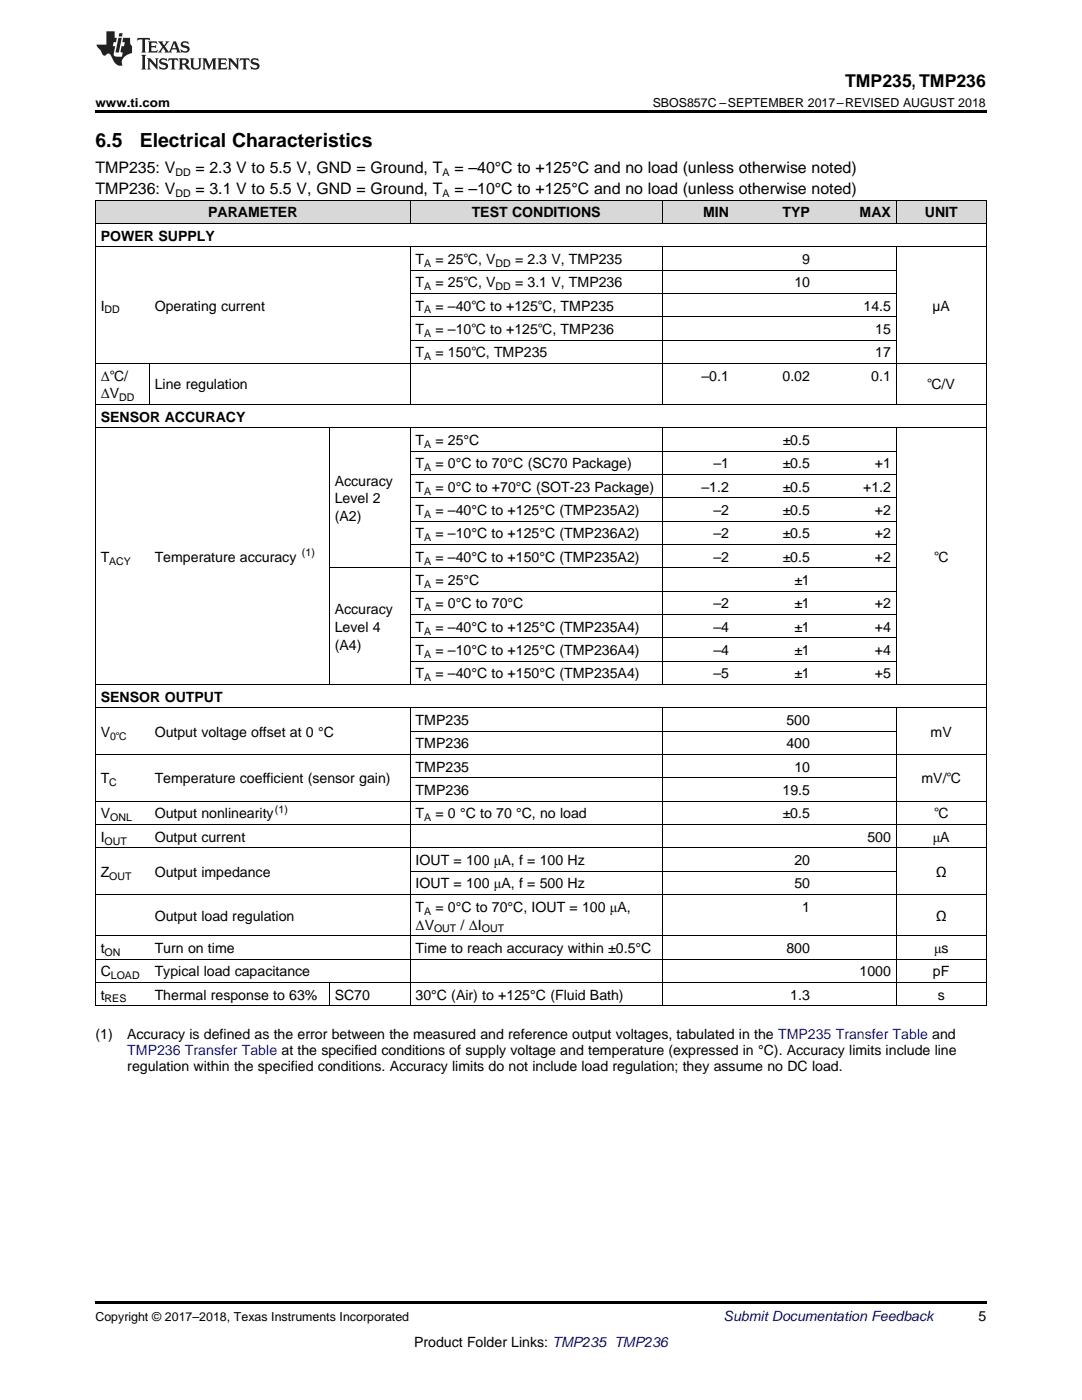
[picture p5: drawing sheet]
<svg xmlns="http://www.w3.org/2000/svg" width="216mm" height="279mm" viewBox="0 0 216 279" stroke-linecap="round" stroke-linejoin="round" font-family="sans-serif">
<defs><g id="words">
<g font-size="3.9">
<text x="19" y="29.3">6.5</text>
<text x="27.9" y="29.3">Electrical Characteristics</text>
</g>
<text font-size="3.5" x="168.6" y="17.3">TMP235, TMP236</text>
<g font-size="3.2">
<text x="19" y="34.4">TMP235: V</text>
<text x="39" y="34.4">= 2.3 V to 5.5 V, GND = Ground, T</text>
<text x="90.7" y="34.4">= –40°C to +125°C and no load (unless otherwise noted)</text>
<text x="19" y="38.7">TMP236: V</text>
<text x="39" y="38.7">= 3.1 V to 5.5 V, GND = Ground, T</text>
<text x="90.7" y="38.7">= –10°C to +125°C and no load (unless otherwise noted)</text>
</g>
<g font-size="2.8">
<text x="41.5" y="43.4">PARAMETER</text>
<text x="94.1" y="43.4">TEST CONDITIONS</text>
<text x="140.3" y="43.4">MIN</text>
<text x="156.1" y="43.4">TYP</text>
<text x="171.5" y="43.4">MAX</text>
<text x="184.5" y="43.4">UNIT</text>
<text x="20.1" y="48">POWER SUPPLY</text>
<text x="82.9" y="52.7">T</text>
<text x="86.9" y="52.7">= 25℃, V</text>
<text x="102.8" y="52.7">= 2.3 V, TMP235</text>
<text x="160.1" y="52.7">9</text>
<text x="82.9" y="57.3">T</text>
<text x="86.9" y="57.3">= 25℃, V</text>
<text x="102.8" y="57.3">= 3.1 V, TMP236</text>
<text x="158.5" y="57.3">10</text>
<text x="20.1" y="62">I</text>
<text x="30.9" y="62">Operating current</text>
<text x="82.9" y="62">T</text>
<text x="86.9" y="62">= –40℃ to +125℃, TMP235</text>
<text x="172.3" y="62">14.5</text>
<text x="186.1" y="62">µA</text>
<text x="82.9" y="66.6">T</text>
<text x="82.9" y="71.3">T</text>
<text x="86.9" y="66.6">= –10℃ to +125℃, TMP236</text>
<text x="86.9" y="71.3">= 150℃, TMP235</text>
<text x="174.7" y="66.6">15</text>
<text x="174.7" y="71.3">17</text>
<text x="20.1" y="76">Δ℃/</text>
<text x="30.9" y="77.7">Line regulation</text>
<text x="140" y="76">–0.1</text>
<text x="156.1" y="76">0.02</text>
<text x="173.8" y="76">0.1</text>
<text x="185" y="77.7">℃/V</text>
<text x="20.1" y="79.5">ΔV</text>
<text x="20.1" y="84.2">SENSOR ACCURACY</text>
<text x="82.9" y="88.8">T</text>
<text x="86.9" y="88.8">= 25°C</text>
<text x="156.2" y="88.8">±0.5</text>
<text x="82.9" y="93.5">T</text>
<text x="86.9" y="93.5">= 0°C to 70°C (SC70 Package)</text>
<text x="142.3" y="93.5">–1</text>
<text x="156.2" y="93.5">±0.5</text>
<text x="174.6" y="93.5">+1</text>
<text x="66.8" y="96.9">Accuracy</text>
<text x="66.8" y="100.5">Level 2</text>
<text x="82.9" y="98.1">T</text>
<text x="86.9" y="98.1">= 0°C to +70°C (SOT-23 Package)</text>
<text x="140" y="98.1">–1.2</text>
<text x="156.2" y="98.1">±0.5</text>
<text x="172.2" y="98.1">+1.2</text>
<text x="66.8" y="104">(A2)</text>
<text x="82.9" y="102.8">T</text>
<text x="82.9" y="107.5">T</text>
<text x="86.9" y="102.8">= –40°C to +125°C (TMP235A2)</text>
<text x="86.9" y="107.5">= –10°C to +125°C (TMP236A2)</text>
<text x="142.3" y="102.8">–2</text>
<text x="142.3" y="107.5">–2</text>
<text x="156.2" y="102.8">±0.5</text>
<text x="156.2" y="107.5">±0.5</text>
<text x="174.6" y="102.8">+2</text>
<text x="174.6" y="107.5">+2</text>
<text x="20.1" y="112.1">T</text>
<text x="30.9" y="112.1">Temperature accuracy</text>
<text x="82.9" y="112.1">T</text>
<text x="86.9" y="112.1">= –40°C to +150°C (TMP235A2)</text>
<text x="142.3" y="112.1">–2</text>
<text x="156.2" y="112.1">±0.5</text>
<text x="174.6" y="112.1">+2</text>
<text x="186.4" y="112.1">℃</text>
<text x="82.9" y="116.8">T</text>
<text x="86.9" y="116.8">= 25°C</text>
<text x="158.5" y="116.8">±1</text>
<text x="66.8" y="122.5">Accuracy</text>
<text x="82.9" y="121.4">T</text>
<text x="86.9" y="121.4">= 0°C to 70°C</text>
<text x="142.3" y="121.4">–2</text>
<text x="158.5" y="121.4">±1</text>
<text x="174.6" y="121.4">+2</text>
<text x="66.8" y="126.1">Level 4</text>
<text x="66.8" y="129.6">(A4)</text>
<text x="82.9" y="126.1">T</text>
<text x="82.9" y="130.7">T</text>
<text x="86.9" y="126.1">= –40°C to +125°C (TMP235A4)</text>
<text x="86.9" y="130.7">= –10°C to +125°C (TMP236A4)</text>
<text x="142.3" y="126.1">–4</text>
<text x="142.3" y="130.7">–4</text>
<text x="158.5" y="126.1">±1</text>
<text x="158.5" y="130.7">±1</text>
<text x="174.6" y="126.1">+4</text>
<text x="174.6" y="130.7">+4</text>
<text x="82.9" y="135.4">T</text>
<text x="86.9" y="135.4">= –40°C to +150°C (TMP235A4)</text>
<text x="142.3" y="135.4">–5</text>
<text x="158.5" y="135.4">±1</text>
<text x="174.6" y="135.4">+5</text>
<text x="20.1" y="140.1">SENSOR OUTPUT</text>
<text x="20.1" y="147">V</text>
<text x="30.9" y="147">Output voltage offset at 0 °C</text>
<text x="82.9" y="144.7">TMP235</text>
<text x="82.9" y="149.4">TMP236</text>
<text x="156.9" y="144.7">500</text>
<text x="156.9" y="149.4">400</text>
<text x="185.7" y="147">mV</text>
<text x="82.9" y="154">TMP235</text>
<text x="158.5" y="154">10</text>
<text x="20.1" y="156.4">T</text>
<text x="30.9" y="156.4">Temperature coefficient (sensor gain)</text>
<text x="82.9" y="158.7">TMP236</text>
<text x="156.1" y="158.7">19.5</text>
<text x="183.9" y="156.4">mV/℃</text>
<text x="20.1" y="163.3">V</text>
<text x="20.1" y="168">I</text>
<text x="30.9" y="163.3">Output nonlinearity</text>
<text x="30.9" y="168">Output current</text>
<text x="82.9" y="163.3">T</text>
<text x="86.9" y="163.3">= 0 °C to 70 °C, no load</text>
<text x="156.2" y="163.3">±0.5</text>
<text x="173.1" y="168">500</text>
<text x="186.1" y="168">μA</text>
<text x="186.4" y="163.3">℃</text>
<text x="82.9" y="172.6">IOUT = 100 μA, f = 100 Hz</text>
<text x="158.5" y="172.6">20</text>
<text x="20.1" y="175">Z</text>
<text x="30.9" y="175">Output impedance</text>
<text x="82.9" y="177.3">IOUT = 100 μA, f = 500 Hz</text>
<text x="158.5" y="177.3">50</text>
<text x="186.7" y="175">Ω</text>
<text x="30.9" y="183.7">Output load regulation</text>
<text x="82.9" y="182">T</text>
<text x="82.9" y="185.5">ΔV</text>
<text x="86.9" y="182">= 0°C to 70°C, IOUT = 100 μA,</text>
<text x="91.9" y="185.5">/ ΔI</text>
<text x="160.1" y="182">1</text>
<text x="186.7" y="183.7">Ω</text>
<text x="20.1" y="190.2">t</text>
<text x="30.9" y="190.2">Turn on time</text>
<text x="82.9" y="190.2">Time to reach accuracy within ±0.5°C</text>
<text x="156.9" y="190.2">800</text>
<text x="186.4" y="190.2">μs</text>
<text x="20.1" y="194.8">C</text>
<text x="30.9" y="194.8">Typical load capacitance</text>
<text x="171.5" y="194.8">1000</text>
<text x="186.2" y="194.8">pF</text>
<text x="20.1" y="199.5">t</text>
<text x="30.9" y="199.5">Thermal response to 63%</text>
<text x="66.8" y="199.5">SC70</text>
<text x="82.9" y="199.5">30°C (Air) to +125°C (Fluid Bath)</text>
<text x="157.7" y="199.5">1.3</text>
<text x="187.1" y="199.5">s</text>
<text x="19" y="207.4">(1)</text>
<text x="25.4" y="207.4">Accuracy is defined as the error between the measured and reference output voltages, tabulated in the TMP235 Transfer Table and</text>
<text x="25.4" y="213.8">regulation within the specified conditions. Accuracy limits do not include load regulation; they assume no DC load.</text>
<text x="195.3" y="263.6">5</text>
<text x="82.6" y="268.9">Product Folder Links: TMP235 TMP236</text>
</g>
<text font-size="2.8" fill="#00f" x="25.4" y="210.6">TMP236 Transfer Table at the specified conditions of supply voltage and temperature (expressed in °C). Accuracy limits include line</text>
<text font-size="2.8" fill="#0000c8" x="144.4" y="263.6">Submit Documentation Feedback</text>
<g font-size="2.5">
<text x="19" y="21.4">www.ti.com</text>
<text x="130.2" y="21.4">SBOS857C –SEPTEMBER 2017–REVISED AUGUST 2018</text>
<text x="19" y="263.6">Copyright © 2017–2018, Texas Instruments Incorporated</text>
</g>
<g font-size="2.1">
<text x="35" y="35.1">DD</text>
<text x="88.3" y="35.1">A</text>
<text x="35" y="39.3">DD</text>
<text x="88.3" y="39.3">A</text>
<text x="84.6" y="53.2">A</text>
<text x="98.9" y="53.2">DD</text>
<text x="84.6" y="57.9">A</text>
<text x="98.9" y="57.9">DD</text>
<text x="20.9" y="62.5">DD</text>
<text x="84.6" y="62.5">A</text>
<text x="84.6" y="67.2">A</text>
<text x="84.6" y="71.9">A</text>
<text x="23.8" y="80.1">DD</text>
<text x="84.6" y="89.4">A</text>
<text x="84.6" y="94.1">A</text>
<text x="84.6" y="98.7">A</text>
<text x="84.6" y="103.4">A</text>
<text x="21.8" y="112.7">ACY</text>
<text x="60.3" y="111">(1)</text>
<text x="84.6" y="108">A</text>
<text x="84.6" y="112.7">A</text>
<text x="84.6" y="117.3">A</text>
<text x="84.6" y="122">A</text>
<text x="84.6" y="126.6">A</text>
<text x="84.6" y="131.3">A</text>
<text x="84.6" y="136">A</text>
<text x="22" y="147.6">0℃</text>
<text x="21.8" y="156.9">C</text>
<text x="22" y="163.9">ONL</text>
<text x="54.9" y="162.2">(1)</text>
<text x="84.6" y="163.9">A</text>
<text x="20.9" y="168.6">OUT</text>
<text x="21.8" y="175.5">OUT</text>
<text x="84.6" y="182.5">A</text>
<text x="20.9" y="190.7">ON</text>
<text x="86.6" y="186.1">OUT</text>
<text x="96.1" y="186.1">OUT</text>
<text x="22.1" y="195.4">LOAD</text>
<text x="20.9" y="200.1">RES</text>
</g>
</g></defs>
<g fill="#d8d8d8">
<path d="M19 40h10.8v4.6h-10.8z"/>
<path d="M29.8 40h35.9v4.6h-35.9z"/>
<path d="M65.7 40h16.2v4.6h-16.2z"/>
<path d="M81.9 40h50.3v4.6h-50.3z"/>
<path d="M132.2 40h14.3v4.6h-14.3z"/>
<path d="M146.5 40h16.2v4.6h-16.2z"/>
<path d="M162.7 40h16.2v4.6h-16.2z"/>
<path d="M178.9 40h17.9v4.6h-17.9z"/>
</g>
<path d="M19 22h177.8v.5h-177.8zM19 259.7h177.8v.5h-177.8z" fill="#000"/>
<g fill="none" stroke="#000" stroke-width=".2">
<path d="M19 39.9h177.8M19.1 40v160.8M81.8 40v4.6M132.1 40v4.6M178.8 40v4.6M196.8 40v160.8M19 49.2h177.8M19 44.6h177.8M81.8 49.3v31.5M81.9 58.5h97M81.9 53.9h97M132.1 49.3v31.5"/>
<path d="M178.8 49.3v31.5M19 72.5h177.8M29.8 72.6v8.2M81.9 67.9h97M81.9 63.2h97M19 85.4h177.8M19 80.7h177.8M65.7 85.4v51.3M81.8 85.4v51.3M81.9 99.4h97M81.9 94.7h97M81.9 90h97"/>
<path d="M132.1 85.4v51.3M178.8 85.4v51.3M65.7 113.3h113.2M81.9 118h97M81.9 108.7h97M81.9 104h97M19 136.6h177.8M81.9 132h97M81.9 127.3h97M81.9 122.6h97M19 159.9h177.8M19 150.6h177.8"/>
<path d="M19 141.3h177.8M81.8 141.3v59.5M81.9 155.2h97M81.9 145.9h97M132.1 141.3v59.5M178.8 141.3v59.5M19 178.5h177.8M19 169.2h177.8M19 164.6h177.8M81.9 173.9h97M19 196.1h177.8M19 191.4h177.8"/>
<path d="M19 186.7h177.8M65.7 196.1v4.7M19 200.7h177.8"/>
</g>
<g fill="#231f20">
<path d="M27.5 7.6l-.1 .5 .4-.2h.6v.1v2.1l-.2 .4h1l-.3-.4v-2.1l.1-.1h.5l.5 .2-.2-.5zM29.5 8.3l.2 .3v1.5l-.2 .4h1.8l.2-.6a1.04 1.04 0 0 1-1.3 .2v-.7h.6l.3 .2v-.6l-.3 .2h-.6v-.6l.8-.1 .4 .3-.2-.5zM31.5 8.3l.9 1.1-.9 1.1h.8l-.2-.2 .5-.7 .4 .7-.2 .2h1.5l-.1-.2 .1-.4h.9l.1 .4-.2 .2h1l-.3-.3-.7-1.9h-.5l-.9 2-.8-1 .9-1h-.8l.1 .3-.3 .5-.4-.6 .2-.2zM34.7 8.6l.4 1h-.7zM36.3 8.4a.63 .63 0 0 0-.2 .7 .63 .63 0 0 0 .6 .4l.6 .2 .1 .2a.75 .75 0 0 1-.7 .4 .75 .75 0 0 1-.6-.5l.1 .7 .1-.1a1.11 1.11 0 0 0 1.5-.6 1.13 1.13 0 0 0-1.2-.8l-.1-.4a1.04 1.04 0 0 1 1.2 .2l-.2-.5-.1 .1-.5-.2zM28.2 10.9l.2 .4v2.2l-.2 .4h1l-.3-.4v-2.2l.3-.4zM29.3 11.6l.3 .4v1.5l-.3 .4h.8l-.2-.4v-1.3l1.5 1.7v-1.9l.2-.4h-.7l.2 .4v.9l-1.1-1.3zM32 11.8a.62 .62 0 0 0-.2 .7 .62 .62 0 0 0 .6 .4l.6 .1 .1 .3a.76 .76 0 0 1-.7 .3 .76 .76 0 0 1-.6-.4l.1 .7 .1-.1a1.11 1.11 0 0 0 1.5-.6 1.13 1.13 0 0 0-1.2-.8l-.1-.4a1.04 1.04 0 0 1 1.2 .2l-.2-.6-.1 .1-.5-.1zM33.7 11.6l-.2 .6a.61 .61 0 0 1 .8-.3v1.6l-.2 .4h.9l-.2-.4v-1.6a.63 .63 0 0 1 .8 .3l-.2-.6zM35.6 11.6l.3 .4v1.5l-.3 .4h1l-.2-.2v-.8l.5 .2a.76 .76 0 0 0 1.2 .7l-1-1a.58 .58 0 0 0 .6-.5 .58 .58 0 0 0-.5-.6zM36.4 11.9h.1a.45 .45 0 0 1 .5 .1 .45 .45 0 0 1 .1 .5l-.7 .2zM37.9 11.6l.2 .2a2.17 2.17 0 0 0 .3 1.9 .99 .99 0 0 0 1.6-.6v-1.1l.2-.4h-.7l.2 .2a1.92 1.92 0 0 1-.2 1.8 .6 .6 0 0 1-.9-.5v-1.1l.2-.4zM40.4 11.6l.2 .4v1.5l-.2 .4h.7l-.2-.4v-1.4l.8 1.8 .8-1.8v1.4l-.2 .4h.9l-.2-.4v-1.5l.2-.4h-.8l-.6 1.5-.6-1.5zM43.4 11.6l.2 .4v1.5l-.2 .4h1.8l.2-.6a1.04 1.04 0 0 1-1.3 .1v-.6h.5l.4 .2v-.6l-.4 .2h-.5v-.7h.8l.3 .3-.1-.6zM45.5 11.6l.2 .4v1.5l-.2 .4h.7l-.2-.4v-1.3l1.5 1.7v-1.9l.2-.4h-.7l.2 .4v.9l-1.1-1.3zM47.9 11.6l-.1 .6a.61 .61 0 0 1 .8-.3v1.6l-.3 .4h1l-.3-.4 .1-1.6a.63 .63 0 0 1 .7 .3l-.1-.6zM50.2 11.8a.62 .62 0 0 0-.2 .7 .62 .62 0 0 0 .6 .4l.6 .1 .2 .3a.76 .76 0 0 1-.8 .3 .76 .76 0 0 1-.6-.4l.1 .7 .2-.1a1.11 1.11 0 0 0 1.5-.6 1.13 1.13 0 0 0-1.3-.8l-.1-.4a1.04 1.04 0 0 1 1.2 .2l-.1-.6-.2 .1-.5-.1z"/>
<path d="M21.2 6.3v2.6h-1.9l.1 .4 .7 .9a.91 .91 0 0 0 1 .8 .56 .56 0 0 1 .5-.3 .56 .56 0 0 1 .5 .3l.4 .8a1.53 1.53 0 0 0 1.9 1.2 1.54 1.54 0 0 1 1-2.1l.9-.3v-1.4a1.52 1.52 0 0 1-.3-1.6h-1.4l-.2 .8h.5l-.2 .8h-.4l-.2 1v.2l.4 .1-.2 .8a1.93 1.93 0 0 1-1.6-.3l.3-1.8h-.5l.2-.8h.4l.2-.8h-.4v-1.3zM23.6 7.6l-.6 2.9h.7l.6-2.9zM23.8 6.6l-.1 .7h.6l.2-.7z"/>
</g>
<use href="#words"/>
</svg>
